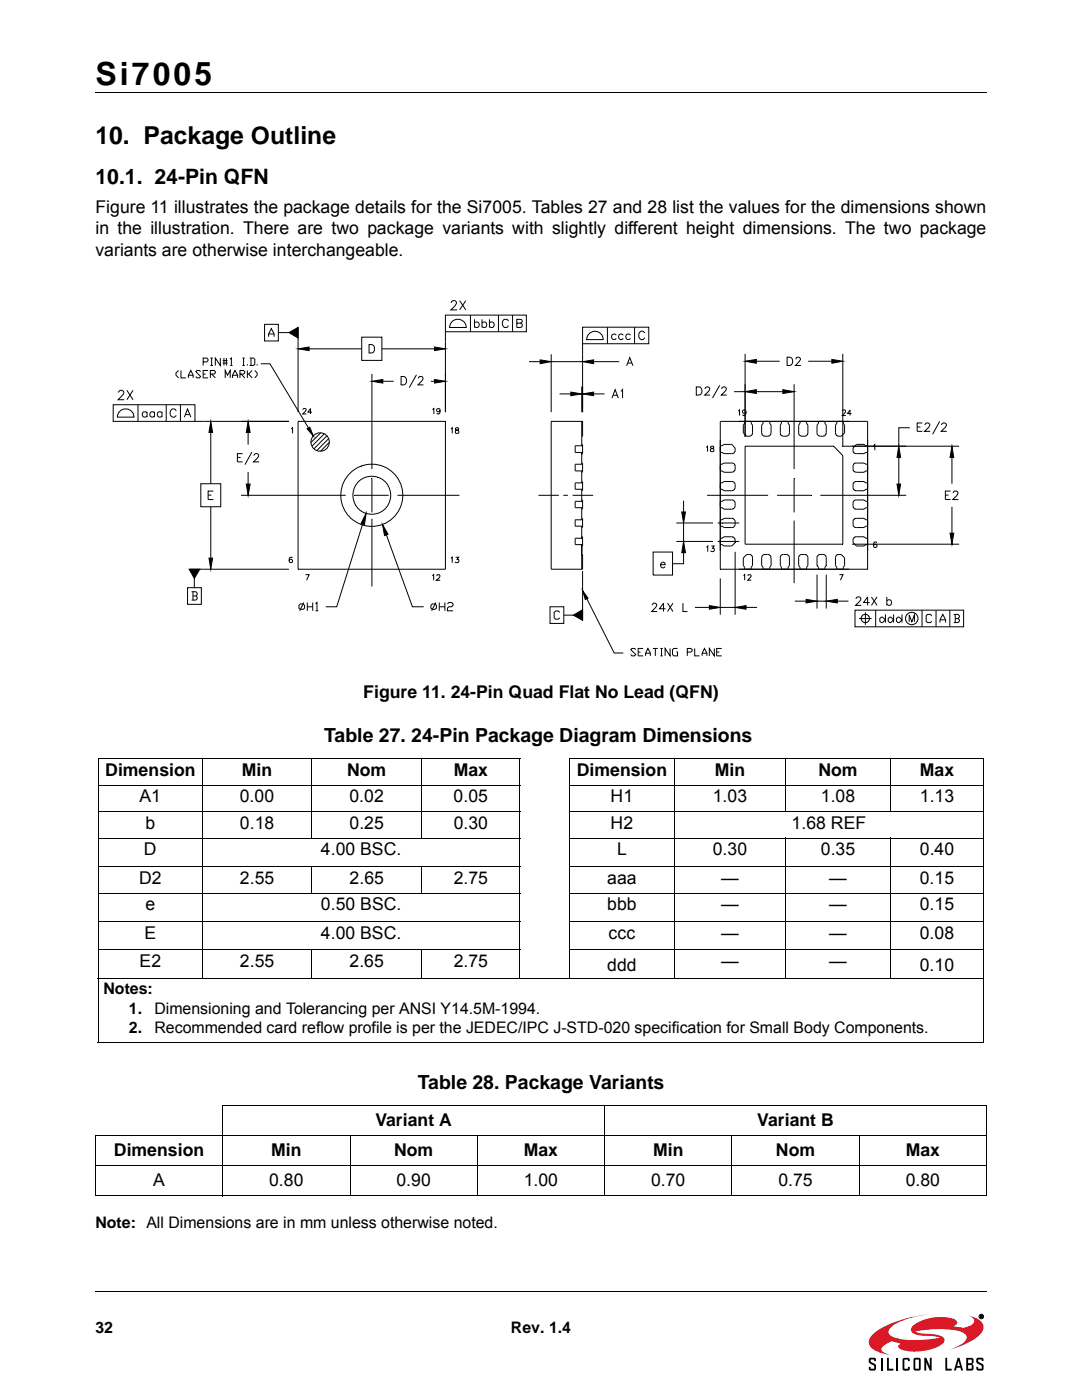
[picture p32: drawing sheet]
<svg xmlns="http://www.w3.org/2000/svg" width="216mm" height="279mm" viewBox="0 0 216 279" stroke-linecap="round" stroke-linejoin="round" font-family="sans-serif">
<defs><g id="words">
<text font-size="6.3" x="19" y="16.9">Si7005</text>
<text font-size="4.9" x="19" y="28.7">10. Package Outline</text>
<text font-size="4.2" x="19" y="36.7">10.1. 24-Pin QFN</text>
<g font-size="3.9">
<text x="64.7" y="148">Table 27. 24-Pin Package Diagram Dimensions</text>
<text x="83.4" y="217.3">Table 28. Package Variants</text>
</g>
<g font-size="3.5">
<text x="19" y="42.6">Figure 11 illustrates the package details for the Si7005. Tables 27 and 28 list the values for the dimensions shown</text>
<text x="19" y="46.8">in the illustration. There are two package variants with slightly different height dimensions. The two package</text>
<text x="19" y="51">variants are otherwise interchangeable.</text>
<text x="72.5" y="139.3">Figure 11. 24-Pin Quad Flat No Lead (QFN)</text>
<text x="21" y="154.8">Dimension</text>
<text x="48.3" y="154.8">Min</text>
<text x="69.3" y="154.8">Nom</text>
<text x="90.5" y="154.8">Max</text>
<text x="115.1" y="154.8">Dimension</text>
<text x="142.6" y="154.8">Min</text>
<text x="163.3" y="154.8">Nom</text>
<text x="183.6" y="154.8">Max</text>
<text x="27.8" y="160.1">A1</text>
<text x="47.9" y="160.1">0.00</text>
<text x="69.7" y="160.1">0.02</text>
<text x="90.5" y="160.1">0.05</text>
<text x="121.8" y="160.1">H1</text>
<text x="142.2" y="160.1">1.03</text>
<text x="163.8" y="160.1">1.08</text>
<text x="183.5" y="160.1">1.13</text>
<text x="29" y="165.4">b</text>
<text x="47.9" y="165.4">0.18</text>
<text x="69.7" y="165.4">0.25</text>
<text x="90.5" y="165.4">0.30</text>
<text x="121.9" y="165.4">H2</text>
<text x="158" y="165.4">1.68 REF</text>
<text x="28.7" y="170.7">D</text>
<text x="64" y="170.7">4.00 BSC.</text>
<text x="123.1" y="170.7">L</text>
<text x="142.2" y="170.7">0.30</text>
<text x="163.8" y="170.7">0.35</text>
<text x="183.5" y="170.7">0.40</text>
<text x="27.7" y="176.4">D2</text>
<text x="47.9" y="176.4">2.55</text>
<text x="69.7" y="176.4">2.65</text>
<text x="90.5" y="176.4">2.75</text>
<text x="121.2" y="176.4">aaa</text>
<text x="143.9" y="176.4">—</text>
<text x="165.5" y="176.4">—</text>
<text x="183.5" y="176.4">0.15</text>
<text x="29" y="181.7">e</text>
<text x="64" y="181.7">0.50 BSC.</text>
<text x="121.2" y="181.7">bbb</text>
<text x="143.9" y="181.7">—</text>
<text x="165.5" y="181.7">—</text>
<text x="183.5" y="181.7">0.15</text>
<text x="28.8" y="187.3">E</text>
<text x="64.1" y="187.3">4.00 BSC.</text>
<text x="121.4" y="187.3">ccc</text>
<text x="143.9" y="187.3">—</text>
<text x="165.5" y="187.3">—</text>
<text x="183.5" y="187.3">0.08</text>
<text x="27.8" y="193">E2</text>
<text x="47.9" y="193">2.55</text>
<text x="69.7" y="193">2.65</text>
<text x="90.5" y="193">2.75</text>
<text x="121.2" y="193.8">ddd</text>
<text x="143.9" y="193">—</text>
<text x="165.5" y="193">—</text>
<text x="183.5" y="193.8">0.10</text>
<text x="74.9" y="224.8">Variant A</text>
<text x="151.1" y="224.8">Variant B</text>
<text x="22.7" y="230.8">Dimension</text>
<text x="54.1" y="230.8">Min</text>
<text x="78.6" y="230.8">Nom</text>
<text x="104.5" y="230.8">Max</text>
<text x="130.3" y="230.8">Min</text>
<text x="154.8" y="230.8">Nom</text>
<text x="180.7" y="230.8">Max</text>
<text x="30.6" y="236.8">A</text>
<text x="53.7" y="236.8">0.80</text>
<text x="79.1" y="236.8">0.90</text>
<text x="104.5" y="236.8">1.00</text>
<text x="129.9" y="236.8">0.70</text>
<text x="155.3" y="236.8">0.75</text>
<text x="180.7" y="236.8">0.80</text>
</g>
<g font-size="3.2">
<text x="20.7" y="198.5">Notes:</text>
<text x="25.7" y="202.3">1.</text>
<text x="30.8" y="202.3">Dimensioning and Tolerancing per ANSI Y14.5M-1994.</text>
<text x="25.7" y="206.2">2.</text>
<text x="30.8" y="206.2">Recommended card reflow profile is per the JEDEC/IPC J-STD-020 specification for Small Body Components.</text>
<text x="19" y="245">Note: All Dimensions are in mm unless otherwise noted.</text>
<text x="19" y="266">32</text>
<text x="102" y="266">Rev. 1.4</text>
</g>
</g></defs>
<path d="M19 18.4h177.8M19.1 257.8h177.8" fill="none" stroke="#000" stroke-width=".2"/>
<path d="M172.3 258.6h25v18.7h-25z" fill="#fff"/>
<path d="M174.3 266.1a21.4 21.4 0 0 1 9.7-3.6l1.5-.2a16.9 16.9 0 0 0-7.6 2.5 1.05 1.05 0 0 0-.6 1 1.05 1.05 0 0 0 .7 .9 17 17 0 0 0 8.9 .4l.6-.1a11.4 11.4 0 0 0-3.8-.5h-.4a1.42 1.42 0 0 1-1.6-1.2 2.83 2.83 0 0 1 1.9-1.6 9.2 9.2 0 0 1 7-.3 .65 .65 0 0 1 .4 .7 .65 .65 0 0 1-.7 .5l-.1 .1a4.3 4.3 0 0 0 3.3-.1 .97 .97 0 0 0 .9-.9 .97 .97 0 0 0-.8-1l-.3-.1 .5 .1a2.73 2.73 0 0 1 2.5 2.3 5.4 5.4 0 0 1-3.4 3.1l-3.8 1.4a6.3 6.3 0 0 0 3.8-2.3 1.39 1.39 0 0 0-1.4-1.5 21.1 21.1 0 0 0-8.9 0l1.1 .4a10.3 10.3 0 0 1 4.4 .7 .81 .81 0 0 1-.1 1.5 10.1 10.1 0 0 1-8.3 .9l-.5-.5 .5-.6-1.9-.4-.6 .3a1.81 1.81 0 0 0-1.3 1.4l.6 .6 1.2 .4-1.6-.3a3.4 3.4 0 0 1-2.7-2 2.19 2.19 0 0 1 .9-2z" fill="#da1826"/>
<g fill="none" stroke="#000" stroke-width=".2">
<path d="M19.5 151.4h84.3M19.5 156.7h84.3M19.6 151.5v56.4M40.4 151.3v44.1M62.2 151.3v16.1M84.2 151.3v16.1M103.8 151.5v43.9M113.6 151.4h82.8M113.6 156.7h82.8M113.7 151.5v43.9M134.5 151.3v44.1M156.8 151.3v10.8"/>
<path d="M177.7 151.3v10.8M196.3 151.5v56.4M19.5 162h84.3M19.5 167.3h84.3M19.5 173h84.3M19.5 178.2h84.3M62.2 172.9v5.4M84.2 172.9v5.4M113.6 162h82.8M113.6 167.3h82.8M113.6 173h82.8M113.6 178.2h82.8"/>
<path d="M156.8 167.2v28.2M177.7 167.2v28.2M19.5 183.9h84.3M19.5 189.6h84.3M19.5 195.3h176.9M62.2 189.5v5.9M84.2 189.5v5.9M113.6 183.9h82.8M113.6 189.6h82.8M19.5 208h176.9M19 226.7h177.9M19 232.7h177.9"/>
<path d="M19 238.7h177.9M19 226.7v11.9M44.4 220.7h152.5M44.5 220.8v18M69.9 226.6v12.2M95.2 226.6v12.2M120.6 220.6v18.2M146 226.6v12.2M171.5 226.6v12.2M196.8 220.8v17.8M195.6 262.5h.4l-.1 .2 .2 .3-.4-.2-.1 .2zM195.7 262.5l.3 .1-.3 .1z"/>
<circle cx="195.8" cy="262.7" r=".45"/>
</g>
<g fill="#000">
<path d="M173.5 271h.9l.4 .1v.5h-.4v-.3h-.7v.2v.2l1 .6 .1 .2v.7l-.2 .3h-1.1l-.1-.7h.3v.4h.7v-.6l-.1-.1a1.14 1.14 0 0 1-1-.7v-.5zM177 271h.4v2.2h.9v.3h-1.3zM180.1 271.2l.4-.2h.7l.3 .2v.4h-.3v-.3h-.7v1.9h.7v-.4h.3v.4l-.1 .3h-.9l-.4-.1zM184.4 271h.4l.7 1.6v-1.6h.4v2.5h-.4l-.7-1.6v1.6h-.4zM188.6 271h.4v2.2h.9v.3h-1.3zM195 271h.9l.3 .1v.5h-.3v-.3h-.7v.2v.2l1 .6 .1 .3v.6l-.2 .3h-1.1l-.2-.7h.4v.4h.7v-.6l-.2-.1a1.14 1.14 0 0 1-.9-.7v-.5z"/>
<path d="M182.3 271.2v2.1l.3 .2h.9l.2-.3v-2l-.3-.2h-.8zM182.6 271.3h.8v1.9h-.8z"/>
<path d="M191.1 271l-.8 2.5h.4l.2-.5h.7l.2 .5h.4l-.8-2.5zM191.3 271.6l.2 1h-.5z"/>
<path d="M192.8 271v2.5h1.3l.2-.3v-.7l-.3-.2 .3-.3-.1-.8-.3-.2zM193.2 271.3h.7v.8h-.7zM193.2 272.4h.7v.8h-.7z"/>
<path d="M195.6 262.5h.4l-.1 .2 .2 .3-.4-.2-.1 .2zM195.7 262.5v.2l.3-.1z"/>
</g>
<path d="M175.9 271v2.5M179 271v2.5" fill="none" stroke="#000" stroke-width=".36"/>
<path d="M20 57.9h175.9v76.2h-175.9z" fill="#fff"/>
<g fill="none" stroke="#000" stroke-width=".2">
<path d="M23.6 78.3l.4-.4h.3l.3 .2a.62 .62 0 0 1-.2 .8l-.8 .9h1.2M25.3 77.9l1.2 1.9M26.5 77.9l-1.2 1.9M35.6 73.9l-.5 .5v.5l.5 .5M36.1 73.9v1.5h1M37.6 75.4v-.5l.5-1 .4 1v.5M37.6 74.9h.9M40 74.2l-.2-.3h-.5l-.2 .3 .9 .9-.2 .3h-.5l-.2-.3M40.5 72.2h.8l.2-.2v-.3l-.2-.2h-.8v1.4M40.5 74.7h.5M41.5 73.9h-1v1.5h1M42 74.7h.7l.3-.3v-.2l-.3-.3h-.7v1.5"/>
<path d="M42 71.5h.5M42 72.9h.5M42.2 71.5v1.4M42.2 74.7l.8 .7M44 71.5v1.4l-1-1.4v1.4M44.4 72.5h1M44.4 72h1M44.7 71.5v1.4M44.9 75.4v-1.5l.5 1 .5-1v1.5M45.2 71.5v1.4M45.9 71.7l.3-.2v1.4M45.9 72.9h.5"/>
<path d="M46.4 75.4v-.5l.5-1 .5 1v.5M46.4 74.9h1M47.9 74.7h.7l.2-.3v-.2l-.2-.3h-.7v1.5M48.1 74.7l.7 .7M48.4 71.5h.4M48.4 72.9h.4M48.6 71.5v1.4M49.4 72.7v.2M49.4 73.9v1.5M49.6 74.7l.7 .7M49.8 71.5h.7l.3 .2v1l-.3 .2h-.7M50.1 71.5v1.4"/>
<path d="M50.3 73.9l-.7 .8h-.2M50.8 73.9l.5 .5v.5l-.5 .5M51.3 72.7v.2M52 72.6h1.9l7.7 12.8M52.8 64.7h2.7v3.4h-2.7zM53.6 67.2v-.5l.5-1.1 .6 1.1v.5M53.6 66.7h1.1M55.5 66.4h2.2M57.7 66.4l1.8-1.1v2.2zM59.5 69.6l2.2-.3v.7zM59.5 65.4v16.9M61.7 69.6h10.5"/>
<path d="M72.2 67.3h4v4.6h-4zM73.6 68.8h.6a.92 .92 0 0 1 .5 .8 .92 .92 0 0 1-.5 .8h-.6zM74.2 76.1l2.2-.4v.8zM74.2 74.6v19M76.2 69.6h10.5M76.4 76.1h2.1M80 75.1a.87 .87 0 0 1 1.1 .9 .87 .87 0 0 1-1.1 .8zM83.1 74.8l-1.4 2.6M83.5 75.5l.3-.4 .5 .2a.52 .52 0 0 1-.1 .7l-.8 .8h1.1M86 76.1h.7M86.7 69.3l2.2 .3-2.2 .4zM86.7 75.7l2.2 .4-2.2 .4z"/>
<path d="M88.9 66.2v16.1M88.9 62.9h16.1v3.3h-16.1zM90 60.5l.1-.3 .3-.2 .6 .2a.62 .62 0 0 1-.2 .8l-.8 .8h1.2M90.1 64.3l.9-.6h.8a1.75 1.75 0 0 1 1.2 1.7h-3.3l.1-.6zM91.7 60l1.2 1.8M92.9 60l-1.2 1.8M93.9 62.9v3.3M94.7 64.5l.5-.2a.57 .57 0 0 1 .4 .5 .57 .57 0 0 1-.4 .6l-.5-.3M94.7 63.7v1.7M96.2 64.5l.5-.2a.59 .59 0 0 1 .4 .5 .59 .59 0 0 1-.4 .6l-.5-.3M96.2 63.7v1.7M97.7 64.5l.5-.2a.58 .58 0 0 1 .4 .5 .58 .58 0 0 1-.4 .6l-.5-.3"/>
<path d="M97.7 63.7v1.7M99.5 62.9v3.3M101.5 64.1a.63 .63 0 0 0-.7-.4 .63 .63 0 0 0-.6 .6 .76 .76 0 0 0 .2 .8 .76 .76 0 0 0 .8 .2l.3-.3M102.3 62.9v3.3M103.8 64.5a.43 .43 0 0 1 .4 .4 .43 .43 0 0 1-.4 .5h-.7v-1.7l1 .2 .1 .3-.2 .2-.9 .1M105.6 72.2h2.2M107.8 71.8l2.2 .4-2.2 .4zM110 70.7v11.6M110 72.2h6.2M111.7 78.6h2.2M113.9 78.3l2.2 .3-2.2 .4zM116.1 77.1v5.2"/>
<path d="M116.1 78.6h.1M116.2 72.2l2.2-.4v.8zM116.2 78.6l2.2-.3v.7zM116.2 65.3h13.3v3.3h-13.3zM116.2 68.6v13.7M117.4 66.8a1.64 1.64 0 0 1 1.8-.6 1.64 1.64 0 0 1 1.2 1.6h-3.3zM118.4 72.2h5.1M118.4 78.6h2.2M121.2 65.3v3.3M122.1 79.5l.6-1.7 .7 1.7M122.3 78.9h.8M123 66.9l-.6-.2a.58 .58 0 0 0-.4 .5 .58 .58 0 0 0 .4 .6l.6-.3"/>
<path d="M123.9 78.1l.3-.3v1.7M124.4 66.9l-.6-.2a.59 .59 0 0 0-.4 .5 .59 .59 0 0 0 .4 .6l.6-.3M125 73l.7-1.6 .6 1.6M125.3 72.5h.8M125.8 66.9l-.5-.2a.59 .59 0 0 0-.4 .5 .59 .59 0 0 0 .4 .6l.5-.3M126.6 65.3v3.3M128.7 66.5a.61 .61 0 0 0-.8-.4 .61 .61 0 0 0-.4 .6 .74 .74 0 0 0 .1 .8 .74 .74 0 0 0 .8 .2l.3-.3M138.9 77.2h.6a.87 .87 0 0 1 .6 .8 .87 .87 0 0 1-.6 .8h-.6zM140.7 77.6l.2-.3a.48 .48 0 0 1 .7 .1 .48 .48 0 0 1-.2 .7l-.8 .7h1.1M143.6 76.9l-1.4 2.5M144 77.6l.1-.2 .2-.2 .5 .2a.52 .52 0 0 1-.1 .7l-.8 .7h1.1M146.5 78.2h2.2"/>
<path d="M148.7 72.1l2.2-.4v.8zM148.7 78.2l2.2-.4v.7zM148.7 70.6v16.6M150.9 72.1h4.7M150.9 78.2h5.3M156.2 77.8l2.3 .4-2.3 .3zM157.1 71.3h.5a.88 .88 0 0 1 .6 .8 .88 .88 0 0 1-.6 .8h-.5zM158.5 76.7v16.9M158.8 71.7l.3-.4h.3l.3 .3-.2 .5-.8 .8h1.1M161.3 72.1h4.7M166 71.7l2.2 .4-2.2 .4zM168.2 70.6v18.4h23.2"/>
<path d="M22.6 80.8h16.3v3.3h-16.3zM23.8 82.2a1.66 1.66 0 0 1 1.9-.5 1.66 1.66 0 0 1 1 1.5h-3.3l.1-.4zM27.5 80.8v3.3M29.3 82.4l-.5-.2a.56 .56 0 0 0-.4 .5 .56 .56 0 0 0 .4 .5l.5-.2M29.3 82.2v1M30.8 82.4l-.5-.2a.55 .55 0 0 0-.4 .5 .55 .55 0 0 0 .4 .5l.5-.2M30.8 82.2v1M32.3 82.4l-.5-.2a.56 .56 0 0 0-.4 .5 .56 .56 0 0 0 .4 .5l.5-.2M32.3 82.2v1M33.2 80.8v3.3M35.2 82a.62 .62 0 0 0-.7-.4 .62 .62 0 0 0-.5 .7 .73 .73 0 0 0 .1 .7 .73 .73 0 0 0 .8 .2l.3-.3M36 80.8v3.3"/>
<path d="M36.8 83.2l.6-1.6 .7 1.6M37 82.7h.8M38.9 84.1h18.8M40.1 96.5h3.9v4.6h-3.9zM41.5 98.8h.7M42.1 84.1l.3 2.2h-.7zM42.1 86.3v10.2M42.6 98h-1.1v1.7h1.1M47.4 91.3h.6M48.1 98.8h20.9M48.4 90.5h-1v1.7h1M49.1 96.6h.8l-.4 2.2z"/>
<path d="M49.5 84.1l.4 2.2h-.8zM49.5 86.3v2.4M49.5 94.2v2.4M50.3 90.2l-1.4 2.5M50.7 90.9l.3-.4 .5 .2a.47 .47 0 0 1-.1 .7l-.8 .8h1.1M58.1 85.6l.3-.2v1.1M59.5 84.1h29.4v29.5h-29.4zM60.5 81.8l.1-.3 .5 .2-.7 .9h.7M61.3 85.6l.5-.3 .7 1.7zM62.3 82.3h-.9l.6-.8v1.1M64 86.4l-2 1.9M64.7 86.6l-2.4 2.4"/>
<path d="M65.2 87l-2.6 2.6M65.6 87.5l-2.4 2.4M65.7 88.3l-1.7 1.7M70.8 98.8h6.8M74.2 95.5v6.8M79.3 98.8h12.4M86.3 81.7l.3-.2v1.1M87.8 81.9a.34 .34 0 0 1-.4 .3 .34 .34 0 0 1-.3-.5 .34 .34 0 0 1 .6-.1l.1 .3a.5 .5 0 0 1-.3 .7l-.3-.2M90 85.6l.2-.2v1.1M90.9 85.4v.4a.46 .46 0 0 1 .5 .1 .46 .46 0 0 1 .1 .5l-.4 .1a.37 .37 0 0 1-.2-.5 .37 .37 0 0 1 .5-.2l.1-.1v-.3zM107.4 98.8h4.1M112.4 98.8h.9"/>
<path d="M114.3 98.8h4.1M116.1 84.1v4.9M116.1 90.3v2.3M116.1 94v2.4M116.1 97.6v2.5M116.1 88.7l.1 .1v1.7h-.1M116.1 92.4l.1 .1v1.7l-.1 .1M116.1 96.1l.1 .1v1.7h-.1M116.1 99.8h.1v1.7l-.1 .1M116.1 87.1h.1v-3h-6.2v29.5h6.2v-2.9h-.1M116.2 89h-1.4v1.3h1.4M116.2 92.6h-1.4v1.4h1.4"/>
<path d="M116.2 96.4h-1.4v1.2h1.4M136.4 99.9v2.3M140.9 89.3l.3-.3v1.1M141.1 98.8h12.2M141.9 89.1v.3l.6 .4a.38 .38 0 0 1-.3 .3 .38 .38 0 0 1-.5-.2l.1-.2 .6-.4v-.2zM143.7 84.1h29.4v29.5h-29.4zM143.7 89h.4l.4-.3h1.5l.7 .7v.5l-.2 .5-.3 .1h-1.7l-.4-.2h-.4M143.7 92.6h.4l.4-.2h1.7l.5 .5v.7l-.3 .5-.4 .2h-1.5l-.4-.3h-.4M143.7 96.4h.4l.4-.3h1.7l.4 .3 .1 .9-.1 .3-.5 .3h-1.6l-.4-.3h-.4M147.3 82l.3-.2v1.1M148.6 84.1v.4l-.3 .4v1.5l.7 .7 .8-.1 .4-.5v-1.6l-.3-.4v-.4M148.7 89h17.6l1.9 1.9v17.7h-19.5z"/>
<path d="M148.8 82.2a.34 .34 0 0 1-.4 .3 .34 .34 0 0 1-.1-.6 .34 .34 0 0 1 .5 .1v.2a.54 .54 0 0 1-.4 .7l-.2-.1M152.3 84.1v.4l-.3 .4v1.5l.2 .5 .4 .2 .8-.1 .4-.4 .1-1.7-.3-.4v-.4M155.1 98.8h6.7M155.9 84.1v.4l-.2 .4v1.5l.1 .4 .5 .3 .8-.1 .4-.4v-1.7l-.3-.4v-.4M158.5 95.5v6.8M159.6 84.1v.4l-.2 .4v1.6l.3 .5 .3 .1 .8-.1 .4-.5v-1.6l-.3-.4v-.4M163.3 84.1v.4l-.3 .4v1.5a.64 .64 0 0 0 .7 .7l.8-.1 .4-.5v-1.6l-.3-.4v-.4M163.7 98.8h17.1M167 84.1v.4l-.3 .4v1.6l.3 .5 .3 .1h.6l.6-.7v-1.5l-.2-.4v-.4M168.1 82.1l.2-.3h.2l.2 .2v.3l-.6 .6h.7M169.9 82.5h-.8l.5-.7v1.1M173.1 89h-.3l-.4-.3h-1.5l-.7 .7v.8l.5 .3h1.7l.4-.2h.3"/>
<path d="M173.1 92.6h-.3l-.4-.2h-1.8l-.4 .5v1l.4 .3 1.8 .1 .4-.3h.3M173.1 96.4h-.3l-.4-.3h-1.7l-.3 .2-.2 .3v.9l.4 .4h1.8l.4-.3h.3M173.1 87.8v22.1M174.3 88.9l.3-.2v1.2M179 96.6h.7l-.4 2.2zM179.3 91.3v5.3M179.3 89l.4 2.3h-.7zM181.5 85.4h-2.2v3.6M183 85.2h.7M184 84.4h-1v1.7h1M184.6 84.8l.3-.4 .5 .2a.52 .52 0 0 1-.1 .7l-.8 .8h1.1M187.5 84.1l-1.4 2.6"/>
<path d="M187.9 84.8l.3-.4h.3l.3 .3-.2 .6-.8 .8h1.1M188.6 98.8h.7M189.7 98h-1.1v1.7h1.1M189.9 89l.4 2.3h-.7zM189.9 91.3v5.2M190.2 98.4l.3-.4 .6 .2a.52 .52 0 0 1-.2 .7l-.8 .8h1.1M37.4 117.3h2.8v3.3h-2.8zM37.7 113.6h2.2l-1.1 1.8zM38.2 118.1h.9l.2 .3v.3l-.2 .2M38.5 118.1v1.7M38.5 118.9h.6l.2 .3v.3l-.2 .3h-.9M38.8 115.4v1.9"/>
<path d="M41.7 111.4h.7l-.3 2.2zM42.1 101.1v10.3M57.7 113.6h-19.8M58.3 111.3a.54 .54 0 0 0-.7 .3 .54 .54 0 0 0 .4 .7 .34 .34 0 0 0 .4-.3 .34 .34 0 0 0-.3-.4 .34 .34 0 0 0-.4 .3M61 114.7h.7l-.5 1.1M72.4 104.6l-5.2 16.5h-2.2M73 102.4l-.3 2.3-.6-.2zM74.2 103.5v13.6M76.3 104.7l1.1 1.9-.7 .3zM77.1 106.7l5.2 14.4h2.2M86.3 114.9l.2-.2v1.1M87.2 115v-.3a.35 .35 0 0 1 .5 .1 .35 .35 0 0 1 0 .5l-.6 .5h.7"/>
<path d="M90 111.4l.2-.2v1.1M90.9 111.2h.6l-.3 .4a.37 .37 0 0 1 .3 .6 .37 .37 0 0 1-.7-.1M116.1 101.3v2.4M116.1 108.7v4.9M116.1 103.4l.1 .1v1.7l-.1 .1M116.1 105v2.4M116.1 107.1l.1 .1v1.7l-.1 .1M116.2 117.9l1.1 1.5-.5 .3zM116.2 100.1h-1.4v1.2h1.4M116.2 103.7h-1.4v1.3h1.4M116.2 114v9.8M116.2 107.4h-1.4v1.3h1.4"/>
<path d="M117.1 119.5l5.5 10.8h1.8M130.3 110.2h3.9v4.6h-3.9zM131.8 112.7h.9a.48 .48 0 0 0-.6-.5 .48 .48 0 0 0-.3 .7 .49 .49 0 0 0 .4 .4 .49 .49 0 0 0 .5-.2M135 104.4h7.3M135 108.1h7.3M136 102.2h.8l-.4 2.2zM136.4 108.1l.4 2.2h-.8zM136.4 110.3v2.2h-2.2M136.4 104.4v3.7M141 109.2l.2-.2v1.1M141.9 109h.6l-.3 .4a.37 .37 0 0 1 .3 .6 .37 .37 0 0 1-.7-.1M143.2 104.4h4.3"/>
<path d="M143.2 108.1h4.3M143.7 103.7h.4l.4-.3h1.6l.3 .2a1.22 1.22 0 0 1 .1 1.5l-.4 .2h-1.6l-.4-.3h-.4M143.7 107.4h.4l.4-.3h1.6l.3 .1 .3 .5v.6l-.7 .7h-1.5l-.4-.3h-.4M143.7 115.4v7.3M143.7 100.1h.4l.4-.3h1.7l.4 .4 .1 .7-.2 .5-.4 .2h-1.6l-.4-.3h-.4M146.7 110.1v12.6M147.4 113.6h22.1M148.4 114.9l.2-.2v1.1M148.6 113.6v-.4l-.3-.3v-1.6l.7-.6h.5h.3l.4 .4v1.8l-.3 .3v.4M149.2 114.9l.2-.2 .4 .1 .1 .2-.7 .8h.7M152.3 113.6v-.4l-.3-.3v-1.8l.4-.4h.8l.4 .1 .3 .5v1.6l-.3 .3v.4M155.9 113.6v-.4l-.2-.3v-1.8l.4-.4h.7a.69 .69 0 0 1 .7 .6v1.6l-.3 .3v.4"/>
<path d="M158.5 103.9v12.5M158.6 120h2.2M159.6 113.6v-.4l-.2-.3v-1.8l.3-.4h.8a.63 .63 0 0 1 .7 .6v1.6l-.3 .3v.4M160.8 119.6l2.2 .4-2.2 .3zM163 114.7v6.8M163 120h1.9M163.3 113.6v-.4l-.3-.3v-1.8l.4-.4h.8h.3l.4 .5v1.7l-.3 .3v.4M164.9 120l2.2-.4v.7zM164.9 114.7v6.8M167 113.6v-.4l-.3-.3v-1.7l.5-.5h.7l.6 .6v1.6l-.2 .3v.4M167.1 120h2.2M167.5 114.7h.7l-.5 1.1"/>
<path d="M170 108.6h21.4M170.8 119.5l.3-.4 .6 .2a.52 .52 0 0 1-.2 .7l-.8 .8h1.2M173.1 100.1h-.3l-.4-.3h-1.7l-.4 .2-.1 .3v.9l.4 .4h1.8l.4-.3h.3M173.1 103.7h-.3l-.4-.3h-1.7l-.5 .4v.8a.59 .59 0 0 0 .7 .7h1.5l.4-.3h.3M173.1 107.4h-.3l-.4-.3h-1.7l-.4 .3-.1 .3v.6l.7 .7h1.5l.4-.3h.3M173.9 119.1l1.1 1.7M174.9 108.3v-.1a.56 .56 0 0 0-.7 .4 .56 .56 0 0 0 .4 .7 .34 .34 0 0 0 .4-.3 .34 .34 0 0 0-.4-.4 .34 .34 0 0 0-.3 .3M175 119.1l-1.1 1.7M177 119.9l.5-.2a.6 .6 0 0 1 .4 .6 .6 .6 0 0 1-.4 .5l-.5-.2M177 119.1v1.7M189.6 106.4h.7l-.4 2.2zM189.9 101.1v5.3"/>
<path d="M59.9 120.5h.6l.3 .3v.6l-.3 .2h-.6l-.3-.2v-.6zM60.6 120.2l-.8 1.7M61.3 121.1h1.1M61.3 120.2v1.7M62.4 120.2v1.7M62.9 120.5l.3-.3v1.7M62.9 121.9h.6M86.3 120.5h.5l.3 .3v.6l-.3 .2h-.5l-.3-.2v-.6zM87 120.2l-.9 1.7M87.7 120.2v1.7M87.7 121.1h1.1M88.8 120.2v1.7"/>
<path d="M89.3 120.5l.3-.3h.5l.3 .3v.3l-.3 .3h-.5l-.3 .3v.5h1.1M109.7 121.1h2.8v3.3h-2.8zM111.7 122.2l-.3-.3h-.5l-.3 .3v1.1l.3 .3h.5l.3-.3M112.5 122.8h1.9M114.4 122.8l1.8-1.1v2.1zM126.9 129.6l-.3-.2h-.5l-.2 .2 1 1-.3 .3h-.5l-.2-.3M127.3 130.1h.5M128.3 129.4h-1v1.5h1M128.8 130.9v-.5l.5-1 .5 1v.5M128.8 130.4h1M130.1 120.8l.4-.4 .5 .1a.52 .52 0 0 1-.2 .7l-.8 .8h1.1M130.3 129.4h1"/>
<path d="M130.8 129.4v1.5M131.8 130.9h.4M131.8 129.4h.4M132 129.4v1.5M132.8 121.5h-1.2l.8-1.1v1.6M133.2 120.4l1.1 1.6M133.7 129.4v1.5l-1-1.5v1.5M134.3 120.4l-1.1 1.6M135.2 129.4h-.8l-.2 .2v1l.2 .3h.8v-.8h-.2M136.3 120.4v1.6h.9M137.1 130.1h.8l.2-.2v-.3l-.2-.2h-.8v1.5M138.6 129.4v1.5h1"/>
<path d="M138.7 121.2h2.8M140.1 130.9v-.5l.5-1 .5 1v.5M140.1 130.4h1M141.5 120.9l2.2 .3-2.2 .4zM142.5 129.4v1.5l-1-1.5v1.5M143 130.1h.5M143.7 121.2h3M144 129.4h-1v1.5h1M146.7 121.2l2.2-.3v.7zM148.9 121.2h2.2M170.6 121.8h21.7v3.3h-21.7zM171.4 123.4h2.5"/>
<path d="M172.7 122.2v2.5M173.5 120.2h-1.2l.8-1.1v1.7M174.7 121.8v3.3M175.6 123.4l.2-.2h.3l.6 .5-.6 .5h-.3l-.2-.2zM176.7 122.6v1.6M177.2 123.4l.3-.2h.3l.5 .5-.5 .5h-.3l-.3-.2zM178.3 122.6v1.6M178.9 123.4l.3-.2h.2l.6 .5-.6 .5h-.2l-.3-.2zM180 122.6v1.6M181.4 124.1v-1.4l.5 1.4 .6-1.4v1.4M184 121.8v3.3M185.9 122.9l-.2-.3h-.6l-.3 .3v1.1l.3 .2h.6l.2-.2"/>
<path d="M186.8 121.8v3.3M187.6 124.2v-.5l.5-1.1 .6 1.1v.5M187.6 123.7h1.1M189.5 121.8v3.3M190.3 122.6h.9l.2 .3v.3l-.2 .2M190.6 123.4h.6l.2 .3v.3l-.2 .2h-.9M190.6 122.6v1.6"/>
<circle cx="63.9" cy="88.2" r="1.84"/>
<circle cx="74.2" cy="98.8" r="3.8"/>
<circle cx="74.2" cy="98.8" r="6.2"/>
<circle cx="172.7" cy="123.4" r=".82"/>
<circle cx="181.9" cy="123.4" r="1.24"/>
</g>
<g fill="#000">
<path d="M57.7 66.4l1.8-1.1v2.2zM59.5 69.6l2.2-.3v.7zM74.2 76.1l2.2-.4v.8zM86.7 69.3l2.2 .3-2.2 .4zM86.7 75.7l2.2 .4-2.2 .4zM107.8 71.8l2.2 .4-2.2 .4zM113.9 78.3l2.2 .3-2.2 .4zM116.2 72.2l2.2-.4v.8zM116.2 78.6l2.2-.3v.7zM148.7 72.1l2.2-.4v.8zM148.7 78.2l2.2-.4v.7zM156.2 77.8l2.3 .4-2.3 .3z"/>
<path d="M166 71.7l2.2 .4-2.2 .4zM42.1 84.1l.3 2.2h-.7zM49.5 84.1l.4 2.2h-.8zM49.1 96.6h.8l-.4 2.2zM61.3 85.6l.5-.3 .7 1.7zM179 96.6h.7l-.4 2.2zM179.3 89l.4 2.3h-.7zM189.9 89l.4 2.3h-.7zM37.7 113.6h2.2l-1.1 1.8zM41.7 111.4h.7l-.3 2.2zM73 102.4l-.3 2.3-.6-.2zM76.3 104.7l1.1 1.9-.7 .3z"/>
<path d="M116.2 117.9l1.1 1.5-.5 .3zM136 102.2h.8l-.4 2.2zM136.4 108.1l.4 2.2h-.8zM160.8 119.6l2.2 .4-2.2 .3zM164.9 120l2.2-.4v.7zM189.6 106.4h.7l-.4 2.2zM114.4 122.8l1.8-1.1v2.1zM141.5 120.9l2.2 .3-2.2 .4zM146.7 121.2l2.2-.3v.7z"/>
</g>
<use href="#words"/>
</svg>
